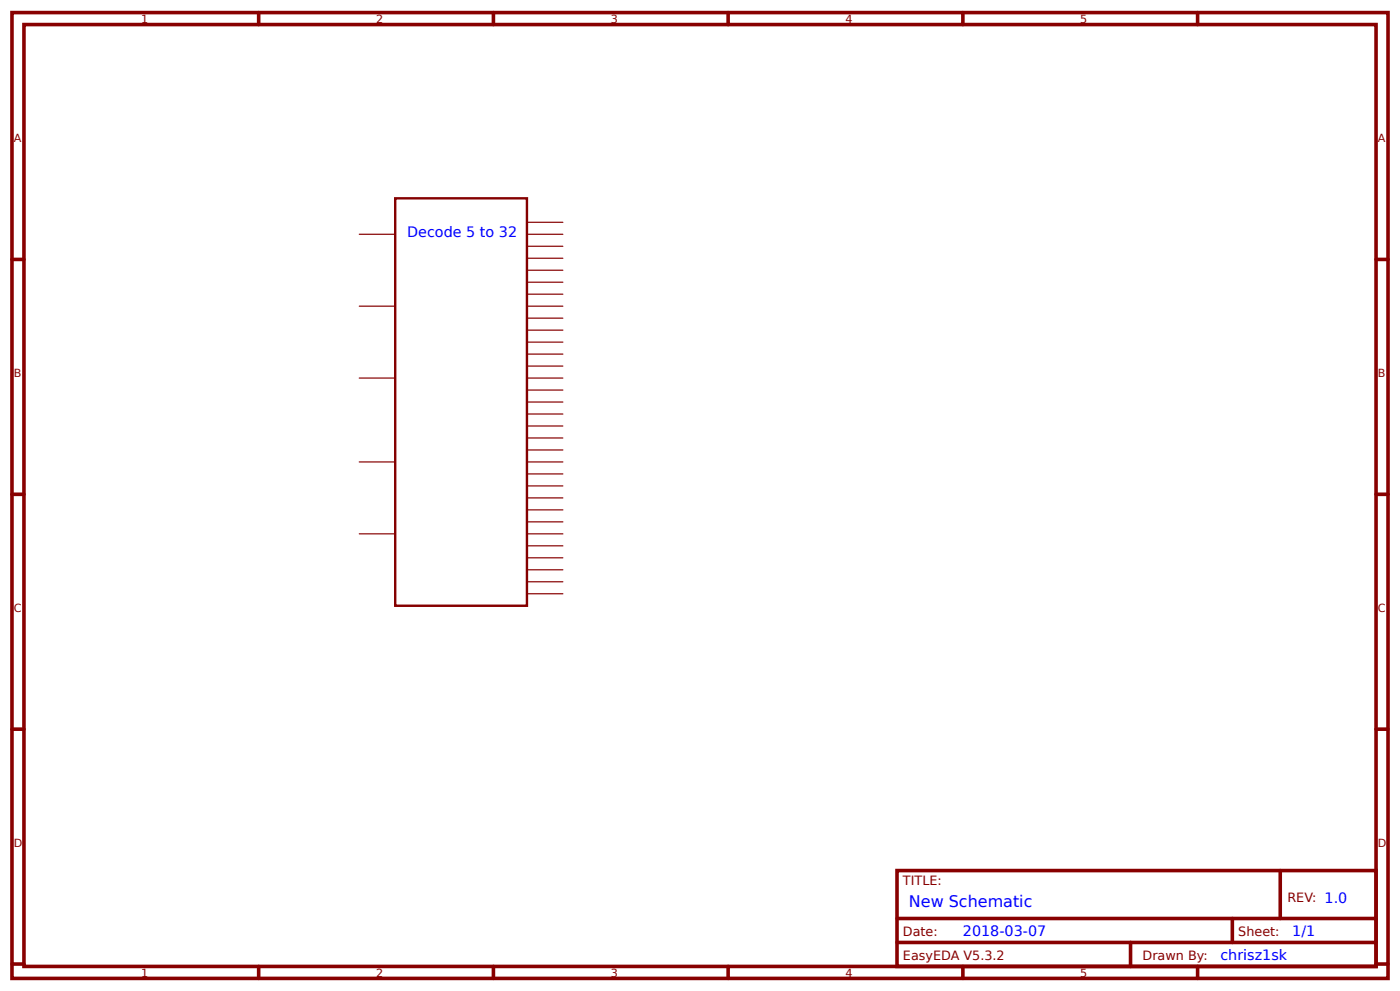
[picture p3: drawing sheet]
<svg xmlns="http://www.w3.org/2000/svg" width="309mm" height="219mm" viewBox="0 0 309 219" stroke-linecap="round" stroke-linejoin="round" font-family="sans-serif">
<defs><g id="words">
<text font-size="3.5" fill="#00f" x="200.8" y="200.2">New Schematic</text>
<g font-size="3.2" fill="#00f">
<text x="90" y="52.3">Decode 5 to 32</text>
<text x="212.7" y="206.8">2018-03-07</text>
<text x="285.5" y="206.8">1/1</text>
<text x="269.6" y="212.1">chrisz1sk</text>
</g>
<g font-size="2.8" fill="#800">
<text x="199.5" y="195.4">TITLE:</text>
<text x="284.4" y="199.1">REV: 1.0</text>
<text x="199.5" y="206.8">Date:</text>
<text x="273.6" y="206.8">Sheet:</text>
<text x="199.5" y="212.1">EasyEDA V5.3.2</text>
<text x="252.4" y="212.1">Drawn By:</text>
</g>
<g font-size="2.5" fill="#800">
<text x="31.2" y="5">1</text>
<text x="83.1" y="5">2</text>
<text x="134.9" y="5">3</text>
<text x="186.8" y="5">4</text>
<text x="238.7" y="5">5</text>
<text x="3" y="31.4">A</text>
<text x="304.4" y="31.4">A</text>
<text x="3" y="83.2">B</text>
<text x="304.4" y="83.2">B</text>
<text x="3" y="135.1">C</text>
<text x="304.4" y="135.1">C</text>
<text x="3" y="186.9">D</text>
<text x="304.4" y="186.9">D</text>
<text x="31.2" y="215.6">1</text>
<text x="83.1" y="215.6">2</text>
<text x="134.9" y="215.6">3</text>
<text x="186.8" y="215.6">4</text>
<text x="238.7" y="215.6">5</text>
</g>
</g></defs>
<g fill="none" stroke="#800" stroke-width=".79">
<path d="M57.1 2.8v2.6M109 2.8v2.6M160.9 2.8v2.6M212.7 2.8v2.6M264.6 2.8v2.6M2.6 57.3h2.7M304 57.3h2.7M2.6 109.1h2.7M304 109.1h2.7M2.6 161h2.7M304 161h2.7M282.8 192.2v10.6"/>
<path d="M2.6 212.9h2.7M57.1 213.4v2.6M109 213.4v2.6M160.9 213.4v2.6M198.2 202.8h105.8M198.2 208.1h105.8M212.7 213.4v2.6M249.8 208.1v5.3M264.6 213.4v2.6M272.3 202.8v5.3M304 212.9h2.7"/>
</g>
<path d="M2.6 2.8h304.1v213.2h-304.1zM5.3 5.4h298.7v208h-298.7zM198.2 192.2h105.8v21.2h-105.8z" fill="none" stroke="#800" stroke-width=".79" stroke-linecap="butt"/>
<path d="M87.3 43.8h29.1v89.9h-29.1z" fill="none" stroke="#840000" stroke-width=".53"/>
<g fill="none" stroke="#840000" stroke-width=".26">
<path d="M79.4 51.7h7.9M116.4 51.7h8M116.4 59.7h8M116.4 54.4h8M116.4 57h8M116.4 49.1h8M79.4 67.6h7.9M116.4 67.6h8M116.4 75.5h8M116.4 78.2h8M116.4 72.9h8M116.4 70.2h8"/>
<path d="M116.4 65h8M116.4 62.3h8M79.4 83.5h7.9M116.4 83.5h8M116.4 99.4h8M116.4 96.7h8M116.4 94.1h8M116.4 91.4h8M116.4 88.8h8M116.4 86.1h8M116.4 80.8h8M79.4 102h7.9"/>
<path d="M79.4 117.9h7.9M116.4 109.9h8M116.4 115.2h8M116.4 102h8M116.4 117.9h8M116.4 112.6h8M116.4 107.3h8M116.4 104.6h8M116.4 120.5h8M116.4 123.2h8M116.4 125.8h8M116.4 128.5h8"/>
<path d="M116.4 131.1h8"/>
</g>
<use href="#words"/>
</svg>
